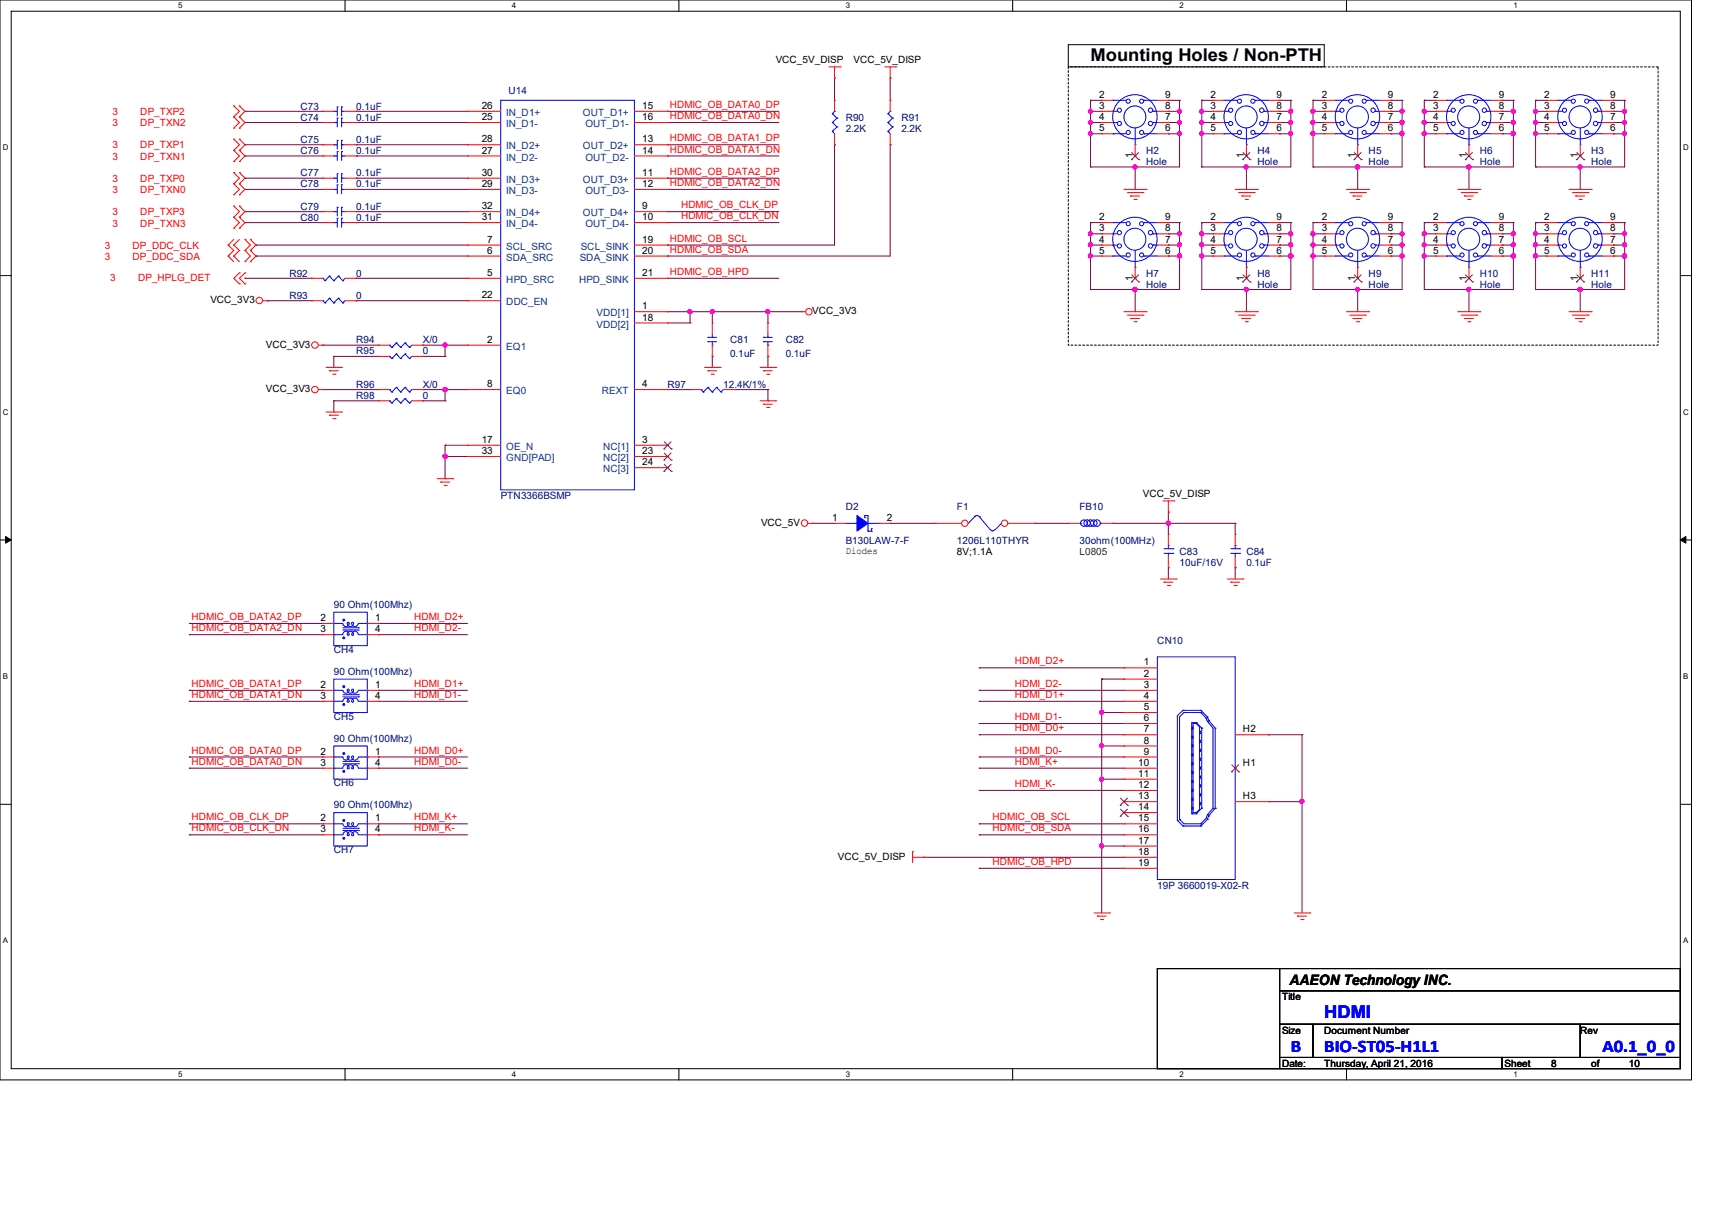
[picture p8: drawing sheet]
<svg xmlns="http://www.w3.org/2000/svg" width="297mm" height="210mm" viewBox="0 0 297 210" stroke-linecap="round" stroke-linejoin="round" font-family="sans-serif">
<defs><g id="words">
<text font-size="3" x="189.2" y="10.6">Mounting Holes / Non-PTH</text>
<g font-size="3" fill="#00f">
<text x="229.7" y="176.6">HDMI</text>
<text x="223.9" y="182.5">B</text>
<text x="229.7" y="182.5">BIO-ST05-H1L1</text>
<text x="278" y="182.5">A0.1_0_0</text>
</g>
<text font-size="2.5" x="223.7" y="170.8">AAEON Technology INC.</text>
<g font-size="1.7">
<text x="134.6" y="10.9">VCC_5V_DISP</text>
<text x="148.1" y="10.9">VCC_5V_DISP</text>
<text x="190.7" y="17">2</text>
<text x="202.1" y="17">9</text>
<text x="210" y="17">2</text>
<text x="221.4" y="17">9</text>
<text x="229.3" y="17">2</text>
<text x="240.7" y="17">9</text>
<text x="248.6" y="17">2</text>
<text x="260" y="17">9</text>
<text x="267.9" y="17">2</text>
<text x="279.4" y="17">9</text>
<text x="83.6" y="20.8">25</text>
<text x="83.6" y="18.9">26</text>
<text x="111.4" y="18.9">15</text>
<text x="111.4" y="20.8">16</text>
<text x="190.7" y="18.9">3</text>
<text x="190.7" y="20.8">4</text>
<text x="190.7" y="22.8">5</text>
<text x="202.1" y="22.8">6</text>
<text x="202.1" y="20.8">7</text>
<text x="202.1" y="18.9">8</text>
<text x="210" y="18.9">3</text>
<text x="210" y="20.8">4</text>
<text x="210" y="22.8">5</text>
<text x="221.4" y="22.8">6</text>
<text x="221.4" y="20.8">7</text>
<text x="221.4" y="18.9">8</text>
<text x="229.3" y="18.9">3</text>
<text x="229.3" y="20.8">4</text>
<text x="229.3" y="22.8">5</text>
<text x="240.7" y="22.8">6</text>
<text x="240.7" y="20.8">7</text>
<text x="240.7" y="18.9">8</text>
<text x="248.6" y="18.9">3</text>
<text x="248.6" y="20.8">4</text>
<text x="248.6" y="22.8">5</text>
<text x="260" y="22.8">6</text>
<text x="260" y="20.8">7</text>
<text x="260" y="18.9">8</text>
<text x="267.9" y="18.9">3</text>
<text x="267.9" y="20.8">4</text>
<text x="267.9" y="22.8">5</text>
<text x="279.4" y="22.8">6</text>
<text x="279.4" y="20.8">7</text>
<text x="279.4" y="18.9">8</text>
<text x="83.6" y="26.6">27</text>
<text x="83.6" y="24.7">28</text>
<text x="111.4" y="24.7">13</text>
<text x="111.4" y="26.6">14</text>
<text x="196.5" y="27.4" transform="rotate(-90 196.5 27.4)">1</text>
<text x="215.8" y="27.4" transform="rotate(-90 215.8 27.4)">1</text>
<text x="235.1" y="27.4" transform="rotate(-90 235.1 27.4)">1</text>
<text x="254.4" y="27.4" transform="rotate(-90 254.4 27.4)">1</text>
<text x="273.7" y="27.4" transform="rotate(-90 273.7 27.4)">1</text>
<text x="83.6" y="32.4">29</text>
<text x="83.6" y="30.5">30</text>
<text x="111.4" y="30.5">11</text>
<text x="111.4" y="32.4">12</text>
<text x="83.6" y="38.2">31</text>
<text x="83.6" y="36.3">32</text>
<text x="111.4" y="36.3">9</text>
<text x="111.4" y="38.2">10</text>
<text x="190.7" y="38.2">2</text>
<text x="190.7" y="40.1">3</text>
<text x="202.1" y="40.1">8</text>
<text x="202.1" y="38.2">9</text>
<text x="210" y="38.2">2</text>
<text x="210" y="40.1">3</text>
<text x="221.4" y="40.1">8</text>
<text x="221.4" y="38.2">9</text>
<text x="229.3" y="38.2">2</text>
<text x="229.3" y="40.1">3</text>
<text x="240.7" y="40.1">8</text>
<text x="240.7" y="38.2">9</text>
<text x="248.6" y="38.2">2</text>
<text x="248.6" y="40.1">3</text>
<text x="260" y="40.1">8</text>
<text x="260" y="38.2">9</text>
<text x="267.9" y="38.2">2</text>
<text x="267.9" y="40.1">3</text>
<text x="279.4" y="40.1">8</text>
<text x="279.4" y="38.2">9</text>
<text x="84.5" y="47.8">5</text>
<text x="84.5" y="44">6</text>
<text x="84.5" y="42.1">7</text>
<text x="111.4" y="42.1">19</text>
<text x="111.4" y="44">20</text>
<text x="111.4" y="47.8">21</text>
<text x="190.7" y="42.1">4</text>
<text x="190.7" y="44">5</text>
<text x="202.1" y="44">6</text>
<text x="202.1" y="42.1">7</text>
<text x="210" y="42.1">4</text>
<text x="210" y="44">5</text>
<text x="221.4" y="44">6</text>
<text x="221.4" y="42.1">7</text>
<text x="229.3" y="42.1">4</text>
<text x="229.3" y="44">5</text>
<text x="240.7" y="44">6</text>
<text x="240.7" y="42.1">7</text>
<text x="248.6" y="42.1">4</text>
<text x="248.6" y="44">5</text>
<text x="260" y="44">6</text>
<text x="260" y="42.1">7</text>
<text x="267.9" y="42.1">4</text>
<text x="267.9" y="44">5</text>
<text x="279.4" y="44">6</text>
<text x="279.4" y="42.1">7</text>
<text x="36.5" y="52.6">VCC_3V3</text>
<text x="83.6" y="51.7">22</text>
<text x="111.4" y="53.6">1</text>
<text x="196.5" y="48.7" transform="rotate(-90 196.5 48.7)">1</text>
<text x="215.8" y="48.7" transform="rotate(-90 215.8 48.7)">1</text>
<text x="235.1" y="48.7" transform="rotate(-90 235.1 48.7)">1</text>
<text x="254.4" y="48.7" transform="rotate(-90 254.4 48.7)">1</text>
<text x="273.7" y="48.7" transform="rotate(-90 273.7 48.7)">1</text>
<text x="84.5" y="59.4">2</text>
<text x="111.4" y="55.6">18</text>
<text x="140.9" y="54.5">VCC_3V3</text>
<text x="46.1" y="60.3">VCC_3V3</text>
<text x="46.1" y="68">VCC_3V3</text>
<text x="84.5" y="67.1">8</text>
<text x="111.4" y="67.1">4</text>
<text x="83.6" y="76.8">17</text>
<text x="111.4" y="76.8">3</text>
<text x="83.6" y="78.7">33</text>
<text x="111.4" y="78.7">23</text>
<text x="111.4" y="80.7">24</text>
<text x="198.3" y="86.2">VCC_5V_DISP</text>
<text x="132" y="91.2">VCC_5V</text>
<text x="144.4" y="90.3">1</text>
<text x="153.9" y="90.3">2</text>
<text x="146.7" y="96">Diodes</text>
<text x="166" y="96.2">8V;1.1A</text>
<text x="55.6" y="107.7">2</text>
<text x="65.1" y="107.7">1</text>
<text x="55.6" y="109.6">3</text>
<text x="65.1" y="109.6">4</text>
<text x="55.6" y="119.3">2</text>
<text x="65.1" y="119.3">1</text>
<text x="198.5" y="115.4">1</text>
<text x="198.5" y="117.3">2</text>
<text x="198.5" y="119.3">3</text>
<text x="55.6" y="121.2">3</text>
<text x="65.1" y="121.2">4</text>
<text x="198.5" y="121.2">4</text>
<text x="198.5" y="123.1">5</text>
<text x="198.5" y="125">6</text>
<text x="55.6" y="130.8">2</text>
<text x="65.1" y="130.8">1</text>
<text x="198.5" y="127">7</text>
<text x="198.5" y="128.9">8</text>
<text x="198.5" y="130.8">9</text>
<text x="215.6" y="127">H2</text>
<text x="55.6" y="132.8">3</text>
<text x="65.1" y="132.8">4</text>
<text x="197.5" y="132.8">10</text>
<text x="197.5" y="134.7">11</text>
<text x="197.5" y="136.6">12</text>
<text x="215.6" y="132.8">H1</text>
<text x="55.6" y="142.4">2</text>
<text x="65.1" y="142.4">1</text>
<text x="197.5" y="138.6">13</text>
<text x="197.5" y="140.5">14</text>
<text x="197.5" y="142.4">15</text>
<text x="215.6" y="138.6">H3</text>
<text x="55.6" y="144.4">3</text>
<text x="65.1" y="144.4">4</text>
<text x="145.4" y="149.1">VCC_5V_DISP</text>
<text x="197.5" y="144.4">16</text>
<text x="197.5" y="146.3">17</text>
<text x="197.5" y="148.2">18</text>
<text x="197.5" y="150.2">19</text>
<text x="222.4" y="173.4">Title</text>
<text x="222.4" y="179.2">Size</text>
<text x="229.7" y="179.2">Document Number</text>
<text x="274.2" y="179.2">Rev</text>
<text x="222.4" y="185">Date:</text>
<text x="229.7" y="185">Thursday, April 21, 2016</text>
<text x="261" y="185">Sheet</text>
<text x="269.1" y="185">8</text>
<text x="276" y="185">of</text>
<text x="282.6" y="185">10</text>
</g>
<g font-size="1.7" fill="#000080">
<text x="88.2" y="16.3">U14</text>
<text x="52.2" y="19">C73</text>
<text x="52.2" y="20.9">C74</text>
<text x="61.8" y="19">0.1uF</text>
<text x="61.8" y="20.9">0.1uF</text>
<text x="146.7" y="20.9">R90</text>
<text x="146.7" y="22.9">2.2K</text>
<text x="156.4" y="20.9">R91</text>
<text x="156.4" y="22.9">2.2K</text>
<text x="52.2" y="26.7">C76</text>
<text x="52.2" y="24.8">C75</text>
<text x="61.8" y="26.7">0.1uF</text>
<text x="61.8" y="24.8">0.1uF</text>
<text x="198.8" y="26.7">H2</text>
<text x="198.8" y="28.7">Hole</text>
<text x="218.1" y="26.7">H4</text>
<text x="218.1" y="28.7">Hole</text>
<text x="237.4" y="26.7">H5</text>
<text x="237.4" y="28.7">Hole</text>
<text x="256.7" y="26.7">H6</text>
<text x="256.7" y="28.7">Hole</text>
<text x="276" y="26.7">H3</text>
<text x="276" y="28.7">Hole</text>
<text x="52.2" y="30.6">C77</text>
<text x="52.2" y="32.5">C78</text>
<text x="61.8" y="30.6">0.1uF</text>
<text x="61.8" y="32.5">0.1uF</text>
<text x="52.2" y="38.3">C80</text>
<text x="52.2" y="36.4">C79</text>
<text x="61.8" y="38.3">0.1uF</text>
<text x="61.8" y="36.4">0.1uF</text>
<text x="50.2" y="48">R92</text>
<text x="61.8" y="48">0</text>
<text x="198.8" y="48">H7</text>
<text x="218.1" y="48">H8</text>
<text x="237.4" y="48">H9</text>
<text x="256.7" y="48">H10</text>
<text x="276" y="48">H11</text>
<text x="50.2" y="51.8">R93</text>
<text x="61.8" y="51.8">0</text>
<text x="198.8" y="49.9">Hole</text>
<text x="218.1" y="49.9">Hole</text>
<text x="237.4" y="49.9">Hole</text>
<text x="256.7" y="49.9">Hole</text>
<text x="276" y="49.9">Hole</text>
<text x="61.8" y="59.5">R94</text>
<text x="73.4" y="59.5">X/0</text>
<text x="126.7" y="59.5">C81</text>
<text x="136.3" y="59.5">C82</text>
<text x="61.8" y="61.5">R95</text>
<text x="73.4" y="61.5">0</text>
<text x="126.7" y="61.8">0.1uF</text>
<text x="136.3" y="61.8">0.1uF</text>
<text x="61.8" y="67.3">R96</text>
<text x="61.8" y="69.2">R98</text>
<text x="73.4" y="67.3">X/0</text>
<text x="73.4" y="69.2">0</text>
<text x="115.8" y="67.3">R97</text>
<text x="125.5" y="67.3">12.4K/1%</text>
<text x="86.9" y="86.6">PTN3366BSMP</text>
<text x="146.7" y="88.5">D2</text>
<text x="166" y="88.5">F1</text>
<text x="187.3" y="88.5">FB10</text>
<text x="146.7" y="94.3">B130LAW-7-F</text>
<text x="166" y="94.3">1206L110THYR</text>
<text x="187.3" y="94.3">30ohm(100MHz)</text>
<text x="204.6" y="96.2">C83</text>
<text x="204.6" y="98.1">10uF/16V</text>
<text x="216.2" y="96.2">C84</text>
<text x="216.2" y="98.1">0.1uF</text>
<text x="57.9" y="105.5">90 Ohm(100Mhz)</text>
<text x="57.9" y="113.2">CH4</text>
<text x="200.8" y="111.7">CN10</text>
<text x="57.9" y="117">90 Ohm(100Mhz)</text>
<text x="57.9" y="124.8">CH5</text>
<text x="57.9" y="128.6">90 Ohm(100Mhz)</text>
<text x="57.9" y="136.4">CH6</text>
<text x="57.9" y="140.2">90 Ohm(100Mhz)</text>
<text x="57.9" y="148">CH7</text>
<text x="200.8" y="154.1">19P 3660019-X02-R</text>
</g>
<g font-size="1.7" fill="#f00">
<text x="19.5" y="20">3</text>
<text x="19.5" y="21.9">3</text>
<text x="24.3" y="20">DP_TXP2</text>
<text x="24.3" y="21.9">DP_TXN2</text>
<text x="116.2" y="20.7">HDMIC_OB_DATA0_DN</text>
<text x="116.2" y="18.7">HDMIC_OB_DATA0_DP</text>
<text x="19.5" y="25.7">3</text>
<text x="19.5" y="27.7">3</text>
<text x="24.3" y="25.7">DP_TXP1</text>
<text x="24.3" y="27.7">DP_TXN1</text>
<text x="116.2" y="24.5">HDMIC_OB_DATA1_DP</text>
<text x="116.2" y="26.5">HDMIC_OB_DATA1_DN</text>
<text x="19.5" y="31.5">3</text>
<text x="19.5" y="33.5">3</text>
<text x="24.3" y="31.5">DP_TXP0</text>
<text x="24.3" y="33.5">DP_TXN0</text>
<text x="116.2" y="30.3">HDMIC_OB_DATA2_DP</text>
<text x="116.2" y="32.3">HDMIC_OB_DATA2_DN</text>
<text x="19.5" y="37.3">3</text>
<text x="19.5" y="39.3">3</text>
<text x="24.3" y="37.3">DP_TXP3</text>
<text x="24.3" y="39.3">DP_TXN3</text>
<text x="116.2" y="41.9">HDMIC_OB_SCL</text>
<text x="118.1" y="36.1">HDMIC_OB_CLK_DP</text>
<text x="118.1" y="38">HDMIC_OB_CLK_DN</text>
<text x="18.2" y="45">3</text>
<text x="18.2" y="43.1">3</text>
<text x="23" y="45">DP_DDC_SDA</text>
<text x="23" y="43.1">DP_DDC_CLK</text>
<text x="116.2" y="43.8">HDMIC_OB_SDA</text>
<text x="116.2" y="47.7">HDMIC_OB_HPD</text>
<text x="19.1" y="48.7">3</text>
<text x="24" y="48.7">DP_HPLG_DET</text>
<text x="33.2" y="107.5">HDMIC_OB_DATA2_DP</text>
<text x="71.8" y="107.5">HDMI_D2+</text>
<text x="33.2" y="109.5">HDMIC_OB_DATA2_DN</text>
<text x="71.8" y="109.5">HDMI_D2-</text>
<text x="33.2" y="119.1">HDMIC_OB_DATA1_DP</text>
<text x="71.8" y="119.1">HDMI_D1+</text>
<text x="176.1" y="115.2">HDMI_D2+</text>
<text x="176.1" y="119.1">HDMI_D2-</text>
<text x="33.2" y="121">HDMIC_OB_DATA1_DN</text>
<text x="71.8" y="121">HDMI_D1-</text>
<text x="176.1" y="121">HDMI_D1+</text>
<text x="176.1" y="124.9">HDMI_D1-</text>
<text x="33.2" y="130.7">HDMIC_OB_DATA0_DP</text>
<text x="71.8" y="130.7">HDMI_D0+</text>
<text x="176.1" y="126.8">HDMI_D0+</text>
<text x="176.1" y="130.7">HDMI_D0-</text>
<text x="33.2" y="132.6">HDMIC_OB_DATA0_DN</text>
<text x="71.8" y="132.6">HDMI_D0-</text>
<text x="176.1" y="132.6">HDMI_K+</text>
<text x="176.1" y="136.5">HDMI_K-</text>
<text x="33.2" y="142.3">HDMIC_OB_CLK_DP</text>
<text x="71.8" y="142.3">HDMI_K+</text>
<text x="172.2" y="142.3">HDMIC_OB_SCL</text>
<text x="33.2" y="144.2">HDMIC_OB_CLK_DN</text>
<text x="71.8" y="144.2">HDMI_K-</text>
<text x="172.2" y="150">HDMIC_OB_HPD</text>
<text x="172.2" y="144.2">HDMIC_OB_SDA</text>
</g>
<g font-size="1.7" fill="#004080">
<text x="87.8" y="22.1">IN_D1-</text>
<text x="87.8" y="20.1">IN_D1+</text>
<text x="101.1" y="20.1">OUT_D1+</text>
<text x="101.6" y="22.1">OUT_D1-</text>
<text x="87.8" y="27.9">IN_D2-</text>
<text x="87.8" y="25.9">IN_D2+</text>
<text x="101.1" y="25.9">OUT_D2+</text>
<text x="101.6" y="27.9">OUT_D2-</text>
<text x="87.8" y="33.7">IN_D3-</text>
<text x="87.8" y="31.7">IN_D3+</text>
<text x="101.1" y="31.7">OUT_D3+</text>
<text x="101.6" y="33.7">OUT_D3-</text>
<text x="87.8" y="39.4">IN_D4-</text>
<text x="87.8" y="37.5">IN_D4+</text>
<text x="101.1" y="37.5">OUT_D4+</text>
<text x="101.6" y="39.4">OUT_D4-</text>
<text x="87.8" y="45.2">SDA_SRC</text>
<text x="87.8" y="43.3">SCL_SRC</text>
<text x="100.6" y="45.2">SDA_SINK</text>
<text x="100.8" y="43.3">SCL_SINK</text>
<text x="87.8" y="49.1">HPD_SRC</text>
<text x="87.8" y="53">DDC_EN</text>
<text x="100.5" y="49.1">HPD_SINK</text>
<text x="103.5" y="54.9">VDD[1]</text>
<text x="103.5" y="56.8">VDD[2]</text>
<text x="87.8" y="60.7">EQ1</text>
<text x="87.8" y="68.4">EQ0</text>
<text x="104.4" y="68.4">REXT</text>
<text x="87.8" y="78">OE_N</text>
<text x="87.8" y="80">GND[PAD]</text>
<text x="104.6" y="78">NC[1]</text>
<text x="104.6" y="80">NC[2]</text>
<text x="104.6" y="81.9">NC[3]</text>
</g>
<text font-size="1.7" fill="#008000" x="187.3" y="96.2">L0805</text>
<g font-size="1.4">
<text x="30.9" y="1.4">5</text>
<text x="88.8" y="1.4">4</text>
<text x="146.7" y="1.4">3</text>
<text x="204.6" y="1.4">2</text>
<text x="262.6" y="1.4">1</text>
<text x=".5" y="26.1">D</text>
<text x="292" y="26.1">D</text>
<text x=".5" y="71.9">C</text>
<text x="292" y="71.9">C</text>
<text x=".5" y="117.8">B</text>
<text x="292" y="117.8">B</text>
<text x=".5" y="163.6">A</text>
<text x="292" y="163.6">A</text>
<text x="30.9" y="186.8">5</text>
<text x="88.8" y="186.8">4</text>
<text x="146.7" y="186.8">3</text>
<text x="204.6" y="186.8">2</text>
<text x="262.6" y="186.8">1</text>
</g>
</g></defs>
<path d="M0 0h293.5v187.3h-293.5zM1.9 1.9h289.6v183.4h-289.6z" fill="none" stroke="#000" stroke-width=".17"/>
<g fill="#fff">
<path d="M30.9 .2h.8v1.5h-.8z"/>
<path d="M30.9 185.5h.8v1.6h-.8z"/>
</g>
<path d="M59.9 0v1.9M59.9 185.3v2" fill="none" stroke="#000" stroke-width=".17"/>
<g fill="#fff">
<path d="M88.8 .2h.8v1.5h-.8z"/>
<path d="M88.8 185.5h.8v1.6h-.8z"/>
</g>
<path d="M117.8 0v1.9M117.8 185.3v2" fill="none" stroke="#000" stroke-width=".17"/>
<g fill="#fff">
<path d="M146.7 .2h.8v1.5h-.8z"/>
<path d="M146.7 185.5h.8v1.6h-.8z"/>
</g>
<path d="M175.7 0v1.9M175.7 185.3v2" fill="none" stroke="#000" stroke-width=".17"/>
<g fill="#fff">
<path d="M204.6 .2h.8v1.5h-.8z"/>
<path d="M204.6 185.5h.8v1.6h-.8z"/>
</g>
<path d="M233.6 0v1.9M233.6 185.3v2" fill="none" stroke="#000" stroke-width=".17"/>
<g fill="#fff">
<path d="M262.6 .2h.7v1.5h-.7z"/>
<path d="M262.6 185.5h.7v1.6h-.7z"/>
<path d="M.5 24.8h1v1.6h-1z"/>
<path d="M292 24.8h1v1.6h-1z"/>
<path d="M.5 70.7h1v1.5h-1z"/>
<path d="M292 70.7h1v1.5h-1z"/>
</g>
<path d="M0 47.8h1.9M291.5 47.8h2" fill="none" stroke="#000" stroke-width=".17"/>
<g fill="#fff">
<path d="M.5 116.5h.9v1.6h-.9z"/>
<path d="M292 116.5h.9v1.6h-.9z"/>
</g>
<path d="M0 93.6h1.9M291.5 93.6h2" fill="none" stroke="#000" stroke-width=".17"/>
<path d="M1 93l.9 .6-.9 .6zM291.5 93.6l1-.6v1.2z" fill="#000" stroke="#000" stroke-width=".17"/>
<g fill="#fff">
<path d="M.5 162.4h.9v1.5h-.9z"/>
<path d="M292 162.4h.9v1.5h-.9z"/>
</g>
<path d="M185.3 7.7h44.4v3.9h-44.4zM0 139.5h1.9M291.5 139.5h2M200.8 168h21.2v17.3h-21.2zM222 168h69.5v3.8h-69.5zM222 171.8h69.5v5.8h-69.5zM222 177.6h5.8v5.8h-5.8zM227.8 177.6h46.4v5.8h-46.4zM274.2 177.6h17.3v5.8h-17.3zM222 183.4h38.6v1.9h-38.6zM260.6 183.4h30.9v1.9h-30.9z" fill="none" stroke="#000" stroke-width=".17"/>
<path d="M185.3 11.6h102.4v48.3h-102.4z" fill="none" stroke="#000" stroke-width=".17" stroke-dasharray=".3"/>
<g fill="none" stroke="#800040" stroke-width=".17">
<path d="M42.5 19.3h.1M42.5 19.3h13.5M61.8 19.3h.1M61.8 19.3h19.3M115.8 19.3h.1M115.8 19.3h19.3M144.8 13.5h.1M144.8 13.5v3.9M154.4 13.5h.1M154.4 13.5v3.9M189.2 17.4h.1M189.2 19.3h.1"/>
<path d="M189.2 19.3h1.9M189.2 17.4h1.9M189.2 17.4v11.6M202.7 17.4h.1M202.7 19.3h.1M202.7 19.3h1.9M202.7 17.4h1.9M204.6 17.4h.1M204.6 19.3h.1M204.6 17.4v11.6h-15.4M208.5 17.4h.1M208.5 19.3h.1"/>
<path d="M208.5 19.3h1.9M208.5 17.4h1.9M208.5 17.4v11.6M222 17.4h.1M222 19.3h.1M222 19.3h1.9M222 17.4h1.9M223.9 19.3h.1M223.9 17.4h.1M223.9 17.4v11.6h-15.4M227.8 17.4h.1M227.8 19.3h.1"/>
<path d="M227.8 19.3h1.9M227.8 17.4h1.9M227.8 17.4v11.6M241.3 17.4h.1M241.3 19.3h.1M241.3 19.3h1.9M241.3 17.4h1.9M243.2 17.4h.1M243.2 19.3h.1M243.2 17.4v11.6h-15.4M247.1 17.4h.1M247.1 19.3h.1"/>
<path d="M247.1 19.3h1.9M247.1 17.4h1.9M247.1 17.4v11.6M260.6 17.4h.1M260.6 19.3h.1M260.6 19.3h2M260.6 17.4h2M262.6 17.4h.1M262.6 19.3h.1M262.6 17.4v11.6h-15.5M266.4 17.4h.1M266.4 19.3h.1"/>
<path d="M266.4 19.3h2M266.4 17.4h2M266.4 17.4v11.6M279.9 17.4h.1M279.9 19.3h.1M279.9 19.3h2M279.9 17.4h2M281.9 17.4h.1M281.9 19.3h.1M281.9 17.4v11.6h-15.5M42.5 21.3h.1M42.5 36.7h.1"/>
<path d="M42.5 38.6h.1M42.5 25.1h.1M42.5 27.1h.1M42.5 30.9h.1M42.5 32.9h.1M42.5 21.3h13.5M42.5 36.7h13.5M42.5 38.6h13.5M42.5 25.1h13.5M42.5 27.1h13.5M42.5 30.9h13.5M42.5 32.9h13.5"/>
<path d="M61.8 38.6h.1M61.8 36.7h.1M61.8 30.9h.1M61.8 32.9h.1M61.8 25.1h.1M61.8 27.1h.1M61.8 21.3h.1M61.8 21.3h19.3M61.8 36.7h19.3M61.8 38.6h19.3M61.8 25.1h19.3M61.8 27.1h19.3"/>
<path d="M61.8 30.9h19.3M61.8 32.9h19.3M115.8 21.3h.1M115.8 36.7h.1M115.8 38.6h.1M115.8 25.1h.1M115.8 27.1h.1M115.8 30.9h.1M115.8 32.9h.1M115.8 21.3h19.3M115.8 36.7h19.3M115.8 38.6h19.3"/>
<path d="M115.8 25.1h19.3M115.8 27.1h19.3M115.8 30.9h19.3M115.8 32.9h19.3M144.8 25.1h.1M144.8 25.1v17.4h-29M154.4 25.1h.1M154.4 25.1v19.3h-38.6M189.2 21.3h.1M189.2 23.2h.1M189.2 38.6h.1M189.2 29h.1"/>
<path d="M189.2 21.3h1.9M189.2 38.6h1.9M189.2 23.2h1.9M189.2 38.6v11.6M196.9 29h.1M196.9 29v3.9M202.7 21.3h.1M202.7 23.2h.1M202.7 38.6h.1M202.7 21.3h1.9M202.7 38.6h1.9M202.7 23.2h1.9"/>
<path d="M204.6 23.2h.1M204.6 21.3h.1M204.6 38.6h.1M204.6 38.6v11.6h-15.4M208.5 29h.1M208.5 21.3h.1M208.5 23.2h.1M208.5 38.6h.1M208.5 21.3h1.9M208.5 38.6h1.9M208.5 23.2h1.9M208.5 38.6v11.6"/>
<path d="M216.2 29h.1M216.2 29v3.9M222 23.2h.1M222 21.3h.1M222 38.6h.1M222 21.3h1.9M222 38.6h1.9M222 23.2h1.9M223.9 23.2h.1M223.9 21.3h.1M223.9 38.6h.1M223.9 38.6v11.6h-15.4"/>
<path d="M227.8 29h.1M227.8 23.2h.1M227.8 21.3h.1M227.8 38.6h.1M227.8 21.3h1.9M227.8 38.6h1.9M227.8 23.2h1.9M227.8 38.6v11.6M235.5 29h.1M235.5 29v3.9M241.3 23.2h.1M241.3 21.3h.1"/>
<path d="M241.3 38.6h.1M241.3 21.3h1.9M241.3 38.6h1.9M241.3 23.2h1.9M243.2 23.2h.1M243.2 21.3h.1M243.2 38.6h.1M243.2 38.6v11.6h-15.4M247.1 21.3h.1M247.1 23.2h.1M247.1 38.6h.1M247.1 29h.1"/>
<path d="M247.1 21.3h1.9M247.1 38.6h1.9M247.1 23.2h1.9M247.1 38.6v11.6M254.8 29h.1M254.8 29v3.9M260.6 21.3h.1M260.6 23.2h.1M260.6 38.6h.1M260.6 21.3h2M260.6 38.6h2M260.6 23.2h2"/>
<path d="M262.6 23.2h.1M262.6 21.3h.1M262.6 38.6h.1M262.6 38.6v11.6h-15.5M266.4 21.3h.1M266.4 23.2h.1M266.4 29h.1M266.4 38.6h.1M266.4 21.3h2M266.4 38.6h2M266.4 23.2h2M266.4 38.6v11.6"/>
<path d="M274.2 29h.1M274.2 29v3.9M279.9 21.3h.1M279.9 23.2h.1M279.9 38.6h.1M279.9 21.3h2M279.9 38.6h2M279.9 23.2h2M281.9 23.2h.1M281.9 21.3h.1M281.9 38.6h.1M281.9 38.6v11.6h-15.5"/>
<path d="M42.5 48.3h.1M42.5 48.3h11.6M44.4 42.5h.1M44.4 44.4h.1M44.4 42.5h36.7M44.4 44.4h36.7M46.4 52.2h.1M46.4 52.2h7.7M56 59.9h.1M56 59.9h9.7M61.8 48.3h.1M61.8 52.2h.1"/>
<path d="M61.8 48.3h19.3M61.8 52.2h19.3M73.4 59.9h.1M73.4 59.9h7.7M77.2 59.9h.1M77.2 59.9v1.9M115.8 42.5h.1M115.8 44.4h.1M115.8 48.3h.1M115.8 54.1h23.2M115.8 48.3h19.3M115.8 56h3.9"/>
<path d="M119.7 54.1h.1M119.7 56h.1M119.7 54.1v1.9M123.6 54.1h.1M123.6 54.1v1.9M133.2 54.1h.1M133.2 54.1v1.9M189.2 50.2h.1M189.2 44.4h.1M189.2 40.6h.1M189.2 42.5h.1M189.2 42.5h1.9"/>
<path d="M189.2 44.4h1.9M189.2 40.6h1.9M196.9 50.2h.1M196.9 50.2v3.9M202.7 44.4h.1M202.7 42.5h.1M202.7 40.6h.1M202.7 42.5h1.9M202.7 44.4h1.9M202.7 40.6h1.9M204.6 44.4h.1M204.6 40.6h.1"/>
<path d="M204.6 42.5h.1M208.5 40.6h.1M208.5 42.5h.1M208.5 44.4h.1M208.5 50.2h.1M208.5 42.5h1.9M208.5 44.4h1.9M208.5 40.6h1.9M216.2 50.2h.1M216.2 50.2v3.9M222 40.6h.1M222 42.5h.1"/>
<path d="M222 44.4h.1M222 42.5h1.9M222 44.4h1.9M222 40.6h1.9M223.9 44.4h.1M223.9 42.5h.1M223.9 40.6h.1M227.8 40.6h.1M227.8 42.5h.1M227.8 44.4h.1M227.8 50.2h.1M227.8 42.5h1.9"/>
<path d="M227.8 44.4h1.9M227.8 40.6h1.9M235.5 50.2h.1M235.5 50.2v3.9M241.3 40.6h.1M241.3 42.5h.1M241.3 44.4h.1M241.3 42.5h1.9M241.3 44.4h1.9M241.3 40.6h1.9M243.2 44.4h.1M243.2 42.5h.1"/>
<path d="M243.2 40.6h.1M247.1 40.6h.1M247.1 42.5h.1M247.1 44.4h.1M247.1 50.2h.1M247.1 42.5h1.9M247.1 44.4h1.9M247.1 40.6h1.9M254.8 50.2h.1M254.8 50.2v3.9M260.6 40.6h.1M260.6 42.5h.1"/>
<path d="M260.6 44.4h.1M260.6 42.5h2M260.6 44.4h2M260.6 40.6h2M262.6 44.4h.1M262.6 42.5h.1M262.6 40.6h.1M266.4 40.6h.1M266.4 42.5h.1M266.4 44.4h.1M266.4 50.2h.1M266.4 42.5h2"/>
<path d="M266.4 44.4h2M266.4 40.6h2M274.2 50.2h.1M274.2 50.2v3.9M279.9 40.6h.1M279.9 42.5h.1M279.9 44.4h.1M279.9 42.5h2M279.9 44.4h2M279.9 40.6h2M281.9 44.4h.1M281.9 42.5h.1"/>
<path d="M281.9 40.6h.1M56 67.6h.1M56 67.6h9.7M57.9 61.8h.1M57.9 63.7h.1M57.9 69.5h.1M57.9 71.5h.1M57.9 61.8h7.8M57.9 61.8v1.9M57.9 69.5v2M57.9 69.5h7.8M73.4 61.8h.1"/>
<path d="M73.4 69.5h.1M73.4 67.6h.1M73.4 67.6h7.7M73.4 61.8h3.8M73.4 69.5h3.8M77.2 61.8h.1M77.2 67.6h.1M77.2 69.5h.1M77.2 77.2h.1M77.2 79.2h.1M77.2 67.6v1.9M77.2 77.2v5.8"/>
<path d="M77.2 77.2h3.9M77.2 79.2h3.9M115.8 67.6h3.9M119.7 67.6h.1M123.6 61.8h.1M123.6 61.8v1.9M127.4 67.6h5.8M133.2 61.8h.1M133.2 67.6h.1M133.2 69.5h.1M133.2 61.8v1.9M133.2 67.6v1.9"/>
<path d="M77.2 83h.1M140.9 90.8h.1M140.9 90.8h3.9M154.4 90.8h.1M154.4 90.8h7.8M179.5 90.8h.1M179.5 90.8h5.8M193 90.8h.1M193 90.8h21.3M202.7 90.8h.1M202.7 98.5h.1M202.7 88.8h.1"/>
<path d="M202.7 88.8v3.9M202.7 98.5v1.9M214.3 90.8h.1M214.3 98.5h.1M214.3 90.8v1.9M214.3 98.5v1.9M32.9 119.7h.1M32.9 108.1h.1M32.9 110.1h.1M32.9 119.7h23.1M32.9 108.1h23.1M32.9 110.1h23.1"/>
<path d="M65.7 108.1h.1M65.7 110.1h.1M65.7 119.7h.1M65.7 119.7h15.4M65.7 108.1h15.4M65.7 110.1h15.4M169.9 115.8h.1M169.9 119.7h.1M169.9 119.7h25.1M169.9 115.8h25.1M191.1 117.8h.1M191.1 117.8v40.5"/>
<path d="M191.1 117.8h3.9M32.9 121.6h.1M32.9 131.3h.1M32.9 133.2h.1M32.9 121.6h23.1M32.9 131.3h23.1M32.9 133.2h23.1M65.7 121.6h.1M65.7 131.3h.1M65.7 133.2h.1M65.7 121.6h15.4M65.7 131.3h15.4"/>
<path d="M65.7 133.2h15.4M169.9 121.6h.1M169.9 125.5h.1M169.9 127.4h.1M169.9 131.3h.1M169.9 133.2h.1M169.9 137.1h.1M169.9 121.6h25.1M169.9 131.3h25.1M169.9 133.2h25.1M169.9 127.4h25.1M169.9 125.5h25.1"/>
<path d="M169.9 137.1h25.1M191.1 123.6h.1M191.1 129.4h.1M191.1 135.1h.1M191.1 123.6h3.9M191.1 129.4h3.9M191.1 135.1h3.9M220.1 139h.1M220.1 127.4h.1M220.1 139h5.8M220.1 127.4h5.8M225.9 139h.1"/>
<path d="M225.9 127.4h.1M225.9 127.4v30.9M32.9 142.9h.1M32.9 144.8h.1M32.9 142.9h23.1M32.9 144.8h23.1M65.7 142.9h.1M65.7 144.8h.1M65.7 142.9h15.4M65.7 144.8h15.4M160.2 148.7h.1M160.2 148.7h34.8"/>
<path d="M169.9 150.6h.1M169.9 142.9h.1M169.9 144.8h.1M169.9 142.9h25.1M169.9 144.8h25.1M169.9 150.6h25.1M191.1 146.7h.1M191.1 146.7h3.9"/>
</g>
<g fill="#f0f" stroke="#f0f" stroke-width=".17">
<circle cx="123.5" cy="54" r=".36"/>
<circle cx="77.2" cy="59.8" r=".37"/>
<circle cx="77.2" cy="67.6" r=".37"/>
<circle cx="77.2" cy="79.1" r=".37"/>
<circle cx="119.7" cy="54" r=".37"/>
<circle cx="133.2" cy="54" r=".36"/>
<circle cx="202.7" cy="90.7" r=".37"/>
<circle cx="225.9" cy="139" r=".37"/>
<circle cx="191.1" cy="123.5" r=".36"/>
<circle cx="191.1" cy="129.3" r=".36"/>
<circle cx="191.1" cy="146.7" r=".36"/>
<circle cx="191.1" cy="135.1" r=".36"/>
<circle cx="204.6" cy="23.2" r=".36"/>
<circle cx="204.6" cy="21.2" r=".36"/>
<circle cx="189.2" cy="19.3" r=".36"/>
<circle cx="189.2" cy="23.2" r=".36"/>
<circle cx="235.5" cy="29" r=".37"/>
<circle cx="243.2" cy="23.2" r=".36"/>
<circle cx="243.2" cy="19.3" r=".36"/>
<circle cx="227.8" cy="23.2" r=".36"/>
<circle cx="227.8" cy="19.3" r=".36"/>
<circle cx="227.8" cy="21.2" r=".36"/>
<circle cx="196.9" cy="50.2" r=".37"/>
<circle cx="204.6" cy="44.4" r=".36"/>
<circle cx="204.6" cy="40.5" r=".36"/>
<circle cx="189.2" cy="40.5" r=".36"/>
<circle cx="189.2" cy="44.4" r=".36"/>
<circle cx="223.9" cy="19.3" r=".36"/>
<circle cx="216.2" cy="29" r=".37"/>
<circle cx="223.9" cy="23.2" r=".36"/>
<circle cx="196.9" cy="29" r=".37"/>
<circle cx="208.5" cy="19.3" r=".36"/>
<circle cx="208.5" cy="23.2" r=".36"/>
<circle cx="274.1" cy="29" r=".37"/>
<circle cx="281.8" cy="23.2" r=".36"/>
<circle cx="281.8" cy="19.3" r=".36"/>
<circle cx="266.4" cy="19.3" r=".36"/>
<circle cx="266.4" cy="23.2" r=".36"/>
<circle cx="208.5" cy="21.2" r=".36"/>
<circle cx="223.9" cy="21.2" r=".36"/>
<circle cx="243.2" cy="21.2" r=".36"/>
<circle cx="254.8" cy="29" r=".37"/>
<circle cx="262.5" cy="23.2" r=".36"/>
<circle cx="262.5" cy="21.2" r=".36"/>
<circle cx="247.1" cy="19.3" r=".36"/>
<circle cx="247.1" cy="23.2" r=".36"/>
<circle cx="216.2" cy="50.2" r=".37"/>
<circle cx="223.9" cy="44.4" r=".36"/>
<circle cx="223.9" cy="42.5" r=".36"/>
<circle cx="208.5" cy="40.5" r=".36"/>
<circle cx="208.5" cy="44.4" r=".36"/>
<circle cx="281.8" cy="21.2" r=".36"/>
<circle cx="266.4" cy="21.2" r=".36"/>
<circle cx="189.2" cy="42.5" r=".36"/>
<circle cx="204.6" cy="42.5" r=".36"/>
<circle cx="235.5" cy="50.2" r=".37"/>
<circle cx="243.2" cy="44.4" r=".36"/>
<circle cx="243.2" cy="42.5" r=".36"/>
<circle cx="227.8" cy="40.5" r=".36"/>
<circle cx="227.8" cy="44.4" r=".36"/>
<circle cx="254.8" cy="50.2" r=".37"/>
<circle cx="262.5" cy="44.4" r=".36"/>
<circle cx="262.5" cy="42.5" r=".36"/>
<circle cx="247.1" cy="40.5" r=".36"/>
<circle cx="247.1" cy="44.4" r=".36"/>
<circle cx="274.1" cy="50.2" r=".37"/>
<circle cx="281.8" cy="44.4" r=".36"/>
<circle cx="281.8" cy="42.5" r=".36"/>
<circle cx="266.4" cy="40.5" r=".36"/>
<circle cx="266.4" cy="44.4" r=".36"/>
<circle cx="208.5" cy="42.5" r=".36"/>
<circle cx="223.9" cy="40.5" r=".36"/>
<circle cx="247.1" cy="21.2" r=".36"/>
<circle cx="204.6" cy="19.3" r=".36"/>
<circle cx="266.4" cy="42.5" r=".36"/>
<circle cx="281.8" cy="40.5" r=".36"/>
<circle cx="227.8" cy="42.5" r=".36"/>
<circle cx="189.2" cy="21.2" r=".36"/>
<circle cx="247.1" cy="42.5" r=".36"/>
<circle cx="262.5" cy="40.5" r=".36"/>
<circle cx="243.2" cy="40.5" r=".36"/>
<circle cx="262.5" cy="19.3" r=".36"/>
</g>
<g fill="none" stroke="#f00" stroke-width=".17">
<path d="M40.6 18.4h.1M40.6 18.4l.9 .9-.9 1M41.5 18.4h.1M41.5 18.4l1 .9-1 1M56 19.3h.1M56 19.3h1.9M59.9 19.3h1.9M61.8 19.3h.1M81.1 19.3h.1M81.1 19.3h5.8M110.1 19.3h5.7M115.8 19.3h.1"/>
<path d="M143.8 11.6h2M144.8 13.5h.1M144.8 17.4h.1M144.8 11.6v1.9M144.8 17.4v1.9M145.8 11.6h.1M153.5 11.6h1.9M154.4 13.5h.1M154.4 17.4h.1M154.4 11.6v1.9M154.4 17.4v1.9M155.4 11.6h.1"/>
<path d="M210.4 17.4h.1M210.4 19.3h.1M210.4 17.4h1.9M210.4 19.3h1.9M220.1 17.4h1.9M220.1 19.3h1.9M222 19.3h.1M222 17.4h.1M229.7 17.4h.1M229.7 19.3h.1M229.7 17.4h1.9M229.7 19.3h1.9"/>
<path d="M239.4 17.4h1.9M239.4 19.3h1.9M241.3 19.3h.1M241.3 17.4h.1M249 17.4h.1M249 19.3h.1M249 17.4h2M249 19.3h2M258.7 17.4h1.9M258.7 19.3h1.9M260.6 19.3h.1M260.6 17.4h.1"/>
<path d="M268.4 17.4h.1M268.4 19.3h.1M268.4 17.4h1.9M268.4 19.3h1.9M278 17.4h1.9M278 19.3h1.9M279.9 19.3h.1M279.9 17.4h.1M40.6 20.3h.1M40.6 22.2h.1M40.6 31.9h.1M40.6 29.9h.1"/>
<path d="M40.6 33.8h.1M40.6 26.1h.1M40.6 24.1h.1M40.6 28h.1M40.6 37.7h.1M40.6 35.7h.1M40.6 39.6h.1M40.6 20.3l.9 1-.9 .9M40.6 29.9l.9 1-.9 1M40.6 31.9l.9 1-.9 .9M40.6 24.1l.9 1-.9 1M40.6 26.1l.9 1-.9 .9"/>
<path d="M40.6 35.7l.9 1-.9 1M40.6 37.7l.9 .9-.9 1M41.5 20.3h.1M41.5 22.2h.1M41.5 29.9h.1M41.5 31.9h.1M41.5 33.8h.1M41.5 24.1h.1M41.5 26.1h.1M41.5 28h.1M41.5 35.7h.1M41.5 37.7h.1"/>
<path d="M41.5 39.6h.1M41.5 20.3l1 1-1 .9M41.5 29.9l1 1-1 1M41.5 31.9l1 1-1 .9M41.5 24.1l1 1-1 1M41.5 26.1l1 1-1 .9M41.5 35.7l1 1-1 1M41.5 37.7l1 .9-1 1M56 30.9h.1M56 38.6h.1M56 32.9h.1M56 36.7h.1"/>
<path d="M56 21.3h.1M56 27.1h.1M56 25.1h.1M56 32.9h1.9M56 38.6h1.9M56 30.9h1.9M56 21.3h1.9M56 36.7h1.9M56 25.1h1.9M56 27.1h1.9M59.9 32.9h1.9M59.9 38.6h1.9"/>
<path d="M59.9 30.9h1.9M59.9 21.3h1.9M59.9 36.7h1.9M59.9 25.1h1.9M59.9 27.1h1.9M61.8 30.9h.1M61.8 38.6h.1M61.8 32.9h.1M61.8 36.7h.1M61.8 21.3h.1M61.8 27.1h.1M61.8 25.1h.1"/>
<path d="M81.1 21.3h.1M81.1 27.1h.1M81.1 25.1h.1M81.1 32.9h.1M81.1 30.9h.1M81.1 38.6h.1M81.1 36.7h.1M81.1 32.9h5.8M81.1 38.6h5.8M81.1 30.9h5.8M81.1 21.3h5.8M81.1 36.7h5.8"/>
<path d="M81.1 25.1h5.8M81.1 27.1h5.8M110.1 32.9h5.7M110.1 38.6h5.7M110.1 30.9h5.7M110.1 21.3h5.7M110.1 36.7h5.7M110.1 25.1h5.7M110.1 27.1h5.7M115.8 36.7h.1M115.8 38.6h.1M115.8 30.9h.1"/>
<path d="M115.8 32.9h.1M115.8 25.1h.1M115.8 27.1h.1M115.8 21.3h.1M144.8 25.1h.1M144.8 23.2v1.9M154.4 25.1h.1M154.4 23.2v1.9M191.1 38.6h.1M191.1 38.6h1.9M195 32.9h3.8M195.6 33.4h2.7"/>
<path d="M196.1 34h.1M196.1 34h1.6M196.7 34.6h.4M197.1 34.6h.1M198.3 33.4h.1M198.8 32.9h.1M200.8 38.6h1.9M202.7 38.6h.1M210.4 38.6h.1M210.4 21.3h.1M210.4 23.2h.1M210.4 38.6h1.9"/>
<path d="M210.4 21.3h1.9M210.4 23.2h1.9M214.3 32.9h3.8M214.9 33.4h2.7M215.4 34h.1M215.4 34h1.6M216 34.6h.4M216.2 27.1h.1M216.2 25.1v2M216.4 34.6h.1M217.6 33.4h.1M218.1 32.9h.1"/>
<path d="M220.1 38.6h1.9M220.1 21.3h1.9M220.1 23.2h1.9M222 38.6h.1M222 23.2h.1M222 21.3h.1M229.7 21.3h.1M229.7 23.2h.1M229.7 38.6h.1M229.7 38.6h1.9M229.7 21.3h1.9M229.7 23.2h1.9"/>
<path d="M233.6 32.9h3.8M234.2 33.4h2.7M234.7 34h.1M234.7 34h1.6M235.3 34.6h.4M235.5 27.1h.1M235.5 25.1v2M235.7 34.6h.1M236.9 33.4h.1M237.4 32.9h.1M239.4 38.6h1.9M239.4 21.3h1.9"/>
<path d="M239.4 23.2h1.9M241.3 23.2h.1M241.3 21.3h.1M241.3 38.6h.1M249 38.6h.1M249 21.3h.1M249 23.2h.1M249 38.6h2M249 21.3h2M249 23.2h2M252.9 32.9h3.9M253.5 33.4h2.7"/>
<path d="M254 34h.1M254 34h1.6M254.6 34.6h.4M254.8 27.1h.1M254.8 25.1v2M255 34.6h.1M256.2 33.4h.1M256.8 32.9h.1M258.7 38.6h1.9M258.7 21.3h1.9M258.7 23.2h1.9M260.6 38.6h.1"/>
<path d="M260.6 23.2h.1M260.6 21.3h.1M268.4 38.6h.1M268.4 21.3h.1M268.4 23.2h.1M268.4 38.6h1.9M268.4 21.3h1.9M268.4 23.2h1.9M272.2 32.9h3.9M272.8 33.4h2.7M273.3 34h.1M273.3 34h1.6"/>
<path d="M273.9 34.6h.4M274.2 27.1h.1M274.2 25.1v2M274.3 34.6h.1M275.5 33.4h.1M276.1 32.9h.1M278 38.6h1.9M278 21.3h1.9M278 23.2h1.9M279.9 38.6h.1M279.9 23.2h.1M279.9 21.3h.1"/>
<path d="M39.6 44.4h.1M39.6 42.5h.1M39.6 42.5l1 .9-1 1M39.6 44.4l1 1M40.6 44.4h.1M40.6 42.5h.1M40.6 42.5l.9 .9-.9 1M40.6 44.4l.9 1M40.6 41.5l-1 1M41.5 49.2h.1M41.5 47.3h.1M41.5 47.3l-.9 1 .9 .9"/>
<path d="M41.5 41.5l-.9 1M42.5 49.2h.1M42.5 47.3h.1M42.5 43.4h.1M42.5 45.4h.1M42.5 41.5h.1M42.5 47.3l-1 1 1 .9M42.5 43.4l.9 1-.9 1M42.5 41.5l.9 1-.9 .9M43.4 45.4h.1M43.4 43.4h.1M43.4 41.5h.1"/>
<path d="M43.4 43.4l1 1-1 1M43.4 41.5l1 1-1 .9M45.6 52.2h.8M46.4 52.2h.1M54.1 52.2h.1M54.1 48.3h.1M54.1 52.2h1.9M54.1 48.3h1.9M55.2 59.9h.8M56 59.9h.1M59.9 52.2h1.9M59.9 48.3h1.9"/>
<path d="M61.8 52.2h.1M61.8 48.3h.1M65.7 59.9h.1M65.7 59.9h1.9M71.5 59.9h1.9M73.4 59.9h.1M81.1 59.9h.1M81.1 48.3h.1M81.1 44.4h.1M81.1 42.5h.1M81.1 52.2h.1M81.1 52.2h5.8"/>
<path d="M81.1 59.9h5.8M81.1 42.5h5.8M81.1 44.4h5.8M81.1 48.3h5.8M110.1 54.1h5.7M110.1 42.5h5.7M110.1 44.4h5.7M110.1 48.3h5.7M110.1 56h5.7M115.8 54.1h.1M115.8 56h.1M115.8 42.5h.1"/>
<path d="M115.8 44.4h.1M115.8 48.3h.1M123.6 56h.1M123.6 56v1.9M123.6 59.9v1.9M133.2 56h.1M133.2 56v1.9M133.2 59.9v1.9M139 54.1h.1M139 54.1h.8M191.1 40.6h.1M191.1 42.5h.1"/>
<path d="M191.1 44.4h.1M191.1 40.6h1.9M191.1 42.5h1.9M191.1 44.4h1.9M195 54.1h3.8M195.6 54.7h2.7M196.1 55.2h.1M196.1 55.2h1.6M196.7 55.8h.4M196.9 48.3h.1M196.9 46.4v1.9M197.1 55.8h.1"/>
<path d="M198.3 54.7h.1M198.8 54.1h.1M200.8 40.6h1.9M200.8 42.5h1.9M200.8 44.4h1.9M202.7 44.4h.1M202.7 42.5h.1M202.7 40.6h.1M210.4 40.6h.1M210.4 42.5h.1M210.4 44.4h.1M210.4 40.6h1.9"/>
<path d="M210.4 42.5h1.9M210.4 44.4h1.9M214.3 54.1h3.8M214.9 54.7h2.7M215.4 55.2h.1M215.4 55.2h1.6M216 55.8h.4M216.2 48.3h.1M216.2 46.4v1.9M216.4 55.8h.1M217.6 54.7h.1M218.1 54.1h.1"/>
<path d="M220.1 40.6h1.9M220.1 42.5h1.9M220.1 44.4h1.9M222 44.4h.1M222 42.5h.1M222 40.6h.1M229.7 40.6h.1M229.7 42.5h.1M229.7 44.4h.1M229.7 40.6h1.9M229.7 42.5h1.9M229.7 44.4h1.9"/>
<path d="M233.6 54.1h3.8M234.2 54.7h2.7M234.7 55.2h.1M234.7 55.2h1.6M235.3 55.8h.4M235.5 48.3h.1M235.5 46.4v1.9M235.7 55.8h.1M236.9 54.7h.1M237.4 54.1h.1M239.4 40.6h1.9M239.4 42.5h1.9"/>
<path d="M239.4 44.4h1.9M241.3 44.4h.1M241.3 42.5h.1M241.3 40.6h.1M249 40.6h.1M249 42.5h.1M249 44.4h.1M249 40.6h2M249 42.5h2M249 44.4h2M252.9 54.1h3.9M253.5 54.7h2.7"/>
<path d="M254 55.2h.1M254 55.2h1.6M254.6 55.8h.4M254.8 48.3h.1M254.8 46.4v1.9M255 55.8h.1M256.2 54.7h.1M256.8 54.1h.1M258.7 40.6h1.9M258.7 42.5h1.9M258.7 44.4h1.9M260.6 44.4h.1"/>
<path d="M260.6 42.5h.1M260.6 40.6h.1M268.4 40.6h.1M268.4 42.5h.1M268.4 44.4h.1M268.4 40.6h1.9M268.4 42.5h1.9M268.4 44.4h1.9M272.2 54.1h3.9M272.8 54.7h2.7M273.3 55.2h.1M273.3 55.2h1.6"/>
<path d="M273.9 55.8h.4M274.2 48.3h.1M274.2 46.4v1.9M274.3 55.8h.1M275.5 54.7h.1M276.1 54.1h.1M278 40.6h1.9M278 42.5h1.9M278 44.4h1.9M279.9 44.4h.1M279.9 42.5h.1M279.9 40.6h.1"/>
<path d="M55.2 67.6h.8M56 67.6h.1M56.6 63.7h2.7M56.6 71.5h2.7M57.1 64.3h.1M57.1 72h.1M57.1 64.3h1.6M57.1 72h1.6M57.7 64.9h.4M57.7 72.6h.4M58.1 64.9h.1M58.1 72.6h.1"/>
<path d="M59.3 63.7h.1M59.3 71.5h.1M65.7 61.8h.1M65.7 67.6h.1M65.7 67.6h1.9M65.7 61.8h1.9M71.5 67.6h1.9M71.5 61.8h1.9M73.4 61.8h.1M73.4 67.6h.1M81.1 67.6h.1M81.1 77.2h.1"/>
<path d="M81.1 79.2h.1M81.1 67.6h5.8M81.1 77.2h5.8M81.1 79.2h5.8M110.1 67.6h5.7M110.1 77.2h5.7M110.1 79.2h5.7M115.8 77.2h.1M115.8 79.2h.1M115.8 67.6h.1M119.7 67.6h.1M119.7 67.6h1.9"/>
<path d="M122.2 63.7h2.7M122.8 64.3h.1M122.8 64.3h1.5M123.4 64.9h.3M123.6 61.8h.1M123.7 64.9h.1M124.9 63.7h.1M125.5 67.6h1.9M127.4 67.6h.1M131.9 63.7h2.7M131.9 69.5h2.7M132.5 64.3h.1"/>
<path d="M132.5 70.1h.1M132.5 64.3h1.5M132.5 70.1h1.5M133 64.9h.4M133 70.7h.4M133.2 61.8h.1M133.4 64.9h.1M133.4 70.7h.1M134.6 63.7h.1M134.6 69.5h.1M75.9 83h2.7M76.5 83.6h.1"/>
<path d="M76.5 83.6h1.5M77 84.2h.4M77.4 84.2h.1M78.6 83h.1M110.1 81.1h5.7M115.8 81.1h.1M140.2 90.8h.7M140.9 90.8h.1M144.8 90.8h.1M144.8 90.8h1.9M152.5 90.8h1.9M154.4 90.8h.1"/>
<path d="M201.8 86.9h1.9M202.7 88.8h.1M202.7 98.5h.1M202.7 92.7h.1M202.7 86.9v1.9M202.7 92.7v1.9M202.7 96.5v2M203.7 86.9h.1M214.3 98.5h.1M214.3 92.7h.1M214.3 92.7v1.9M214.3 96.5v2"/>
<path d="M56 119.7h.1M56 108.1h.1M56 110.1h.1M56 119.7h1.9M56 108.1h1.9M56 110.1h1.9M63.7 119.7h2M63.7 108.1h2M63.7 110.1h2M65.7 119.7h.1M65.7 110.1h.1M65.7 108.1h.1"/>
<path d="M195 115.8h.1M195 117.8h.1M195 119.7h.1M195 115.8h5.8M195 117.8h5.8M195 119.7h5.8M201.3 100.4h2.7M201.9 101h.1M201.9 101h1.6M202.5 101.6h.4M202.9 101.6h.1M204 100.4h.1"/>
<path d="M212.9 100.4h2.7M213.5 101h.1M213.5 101h1.6M214.1 101.6h.4M214.5 101.6h.1M215.6 100.4h.1M56 131.3h.1M56 133.2h.1M56 121.6h.1M56 121.6h1.9M56 131.3h1.9M56 133.2h1.9"/>
<path d="M63.7 121.6h2M63.7 131.3h2M63.7 133.2h2M65.7 133.2h.1M65.7 131.3h.1M65.7 121.6h.1M195 121.6h.1M195 123.6h.1M195 125.5h.1M195 127.4h.1M195 129.4h.1M195 131.3h.1"/>
<path d="M195 133.2h.1M195 135.1h.1M195 137.1h.1M195 139h.1M195 121.6h5.8M195 123.6h5.8M195 125.5h5.8M195 127.4h5.8M195 129.4h5.8M195 131.3h5.8M195 133.2h5.8M195 135.1h5.8"/>
<path d="M195 137.1h5.8M195 139h5.8M214.3 133.2h.1M214.3 127.4h5.8M214.3 139h5.8M220.1 127.4h.1M220.1 139h.1M56 142.9h.1M56 144.8h.1M56 142.9h1.9M56 144.8h1.9M63.7 142.9h2"/>
<path d="M63.7 144.8h2M65.7 144.8h.1M65.7 142.9h.1M158.3 147.7h.1M158.3 148.7h1.9M158.3 147.7v1.9M160.2 148.7h.1M189.8 158.3h2.7M190.4 158.9h.1M190.4 158.9h1.5M190.9 159.5h.4M191.3 159.5h.1"/>
<path d="M192.5 158.3h.1M195 140.9h.1M195 142.9h.1M195 144.8h.1M195 146.7h.1M195 148.7h.1M195 150.6h.1M195 148.7h5.8M195 140.9h5.8M195 142.9h5.8M195 144.8h5.8M195 146.7h5.8"/>
<path d="M195 150.6h5.8M224.5 158.3h2.7M225.1 158.9h.1M225.1 158.9h1.6M225.7 159.5h.4M226.1 159.5h.1M227.2 158.3h.1"/>
<circle cx="45" cy="52.1" r=".56"/>
<circle cx="54.6" cy="59.8" r=".56"/>
<circle cx="140.3" cy="54.1" r=".56"/>
<circle cx="54.6" cy="67.6" r=".56"/>
<circle cx="139.6" cy="90.7" r=".56"/>
</g>
<g fill="none" stroke="#00f" stroke-width=".17">
<path d="M57.9 19.3h.1M57.9 19.3h.6M58.5 18.5h.1M58.5 18.5v1.6M59.3 18.5h.1M59.3 19.3h.1M59.3 18.5v1.6M59.3 19.3h.6M86.9 17.4h23.2v67.6h-23.2zM144.4 19.7h.1M144.4 19.7l.8 .8M144.8 19.3h.1"/>
<path d="M144.8 19.3l-.4 .4M154.1 19.7h.1M154.1 19.7l.8 .8M154.4 19.3h.1M154.4 19.3l-.3 .4M212.3 19.3h.1M212.3 17.4h.1M212.3 19.3h.8M212.3 17.4h2.4M217.8 17.4h.1M217.8 17.4h2.3M219.3 19.3h.1"/>
<path d="M219.3 19.3h.8M231.6 19.3h.1M231.6 17.4h.1M231.6 19.3h.9M231.6 17.4h2.4M237.1 17.4h.1M237.1 17.4h2.3M238.6 19.3h.1M238.6 19.3h.8M251 19.3h.1M251 17.4h.1M251 19.3h.8"/>
<path d="M251 17.4h2.3M256.4 17.4h.1M256.4 17.4h2.3M257.9 19.3h.1M257.9 19.3h.8M270.3 19.3h.1M270.3 17.4h.1M270.3 19.3h.8M270.3 17.4h2.3M275.7 17.4h.1M275.7 17.4h2.3M277.2 19.3h.1"/>
<path d="M277.2 19.3h.8M57.9 30.9h.1M57.9 38.6h.1M57.9 32.9h.1M57.9 36.7h.1M57.9 21.3h.1M57.9 27.1h.1M57.9 25.1h.1M57.9 38.6h.6M57.9 30.9h.6M57.9 32.9h.6M57.9 21.3h.6"/>
<path d="M57.9 36.7h.6M57.9 27.1h.6M57.9 25.1h.6M58.5 30.1h.1M58.5 37.8h.1M58.5 32h.1M58.5 35.9h.1M58.5 20.5h.1M58.5 26.3h.1M58.5 24.3h.1M58.5 20.5v1.5M58.5 24.3v1.6"/>
<path d="M58.5 26.3v1.5M58.5 30.1v1.6M58.5 32v1.6M58.5 35.9v1.6M58.5 37.8v1.6M59.3 30.1h.1M59.3 30.9h.1M59.3 37.8h.1M59.3 38.6h.1M59.3 32h.1M59.3 32.9h.1M59.3 35.9h.1"/>
<path d="M59.3 36.7h.1M59.3 20.5h.1M59.3 21.3h.1M59.3 26.3h.1M59.3 27.1h.1M59.3 24.3h.1M59.3 25.1h.1M59.3 38.6h.6M59.3 30.9h.6M59.3 20.5v1.5M59.3 24.3v1.6M59.3 26.3v1.5"/>
<path d="M59.3 30.1v1.6M59.3 32v1.6M59.3 35.9v1.6M59.3 37.8v1.6M59.3 32.9h.6M59.3 21.3h.6M59.3 36.7h.6M59.3 27.1h.6M59.3 25.1h.6M144.4 22.8h.1M144.4 21.3h.1M144.4 22.8l.4 .4"/>
<path d="M144.4 21.3l.8 .7M145.2 22h.1M145.2 20.5h.1M145.2 22l-.8 .8M145.2 20.5l-.8 .8M154.1 22.8h.1M154.1 21.3h.1M154.1 22.8l.3 .4M154.1 21.3l.8 .7M154.9 22h.1M154.9 20.5h.1M154.9 22l-.8 .8"/>
<path d="M154.9 20.5l-.8 .8M193 38.6h.1M193 38.6h2.4M198.5 38.6h.1M198.5 38.6h2.3M212.3 38.6h.1M212.3 21.3h.1M212.3 23.2h.1M212.3 38.6h2.4M212.3 23.2h2.4M212.3 21.3h.8M216.2 25.1h.1"/>
<path d="M216.2 22.2v2.9M217.8 38.6h.1M217.8 23.2h.1M217.8 38.6h2.3M217.8 23.2h2.3M219.3 21.3h.1M219.3 21.3h.8M231.6 21.3h.1M231.6 23.2h.1M231.6 38.6h.1M231.6 38.6h2.4M231.6 23.2h2.4"/>
<path d="M231.6 21.3h.9M235.5 25.1h.1M235.5 22.2v2.9M237.1 23.2h.1M237.1 38.6h.1M237.1 38.6h2.3M237.1 23.2h2.3M238.6 21.3h.1M238.6 21.3h.8M251 38.6h.1M251 21.3h.1M251 23.2h.1"/>
<path d="M251 38.6h2.3M251 23.2h2.3M251 21.3h.8M254.8 25.1h.1M254.8 22.2v2.9M256.4 38.6h.1M256.4 23.2h.1M256.4 38.6h2.3M256.4 23.2h2.3M257.9 21.3h.1M257.9 21.3h.8M270.3 38.6h.1"/>
<path d="M270.3 21.3h.1M270.3 23.2h.1M270.3 38.6h2.3M270.3 23.2h2.3M270.3 21.3h.8M274.2 25.1h.1M274.2 22.2v2.9M275.7 38.6h.1M275.7 23.2h.1M275.7 38.6h2.3M275.7 23.2h2.3M277.2 21.3h.1"/>
<path d="M277.2 21.3h.8M56 52.2h.1M56 48.3h.1M56 52.2l.4 .3M56 48.3l.4 .4M56.4 52.5h.1M56.4 48.7h.1M57.1 51.7h.1M57.1 47.9h.1M57.1 51.7l-.7 .8M57.1 51.7l.8 .8M57.1 47.9l-.7 .8"/>
<path d="M57.1 47.9l.8 .8M57.9 52.5h.1M57.9 48.7h.1M58.7 51.7h.1M58.7 47.9h.1M58.7 51.7l.8 .8M58.7 51.7l-.8 .8M58.7 47.9l.8 .8M58.7 47.9l-.8 .8M59.5 52.5h.1M59.5 48.7h.1M59.9 52.2l-.4 .3"/>
<path d="M59.9 48.3l-.4 .4M67.6 59.9h.1M67.6 59.9l.4 .3M68.7 59.5h.1M68.7 59.5l-.7 .7M68.7 59.5l.8 .7M70.3 59.5h.1M70.3 59.5l.7 .7M70.3 59.5l-.8 .7M71.5 59.9l-.5 .3M122.8 59.3h.1M122.8 58.5h.1"/>
<path d="M122.8 59.3h1.5M122.8 58.5h1.5M123.6 59.9h.1M123.6 58.5h.1M123.6 57.9v.6M123.6 59.3v.6M132.5 59.3h.1M132.5 58.5h.1M132.5 59.3h1.5M132.5 58.5h1.5M133.2 59.9h.1M133.2 58.5h.1"/>
<path d="M133.2 57.9v.6M133.2 59.3v.6M193 40.6h.1M193 42.5h.1M193 44.4h.1M193 44.4h2.4M193 42.5h.8M193 40.6h.8M196.9 46.4h.1M196.9 43.4v3M198.5 44.4h.1M198.5 44.4h2.3"/>
<path d="M200 42.5h.1M200 40.6h.1M200 42.5h.8M200 40.6h.8M212.3 40.6h.1M212.3 42.5h.1M212.3 44.4h.1M212.3 44.4h2.4M212.3 42.5h.8M212.3 40.6h.8M216.2 46.4h.1M216.2 43.4v3"/>
<path d="M217.8 44.4h.1M217.8 44.4h2.3M219.3 42.5h.1M219.3 40.6h.1M219.3 42.5h.8M219.3 40.6h.8M231.6 40.6h.1M231.6 42.5h.1M231.6 44.4h.1M231.6 44.4h2.4M231.6 42.5h.9M231.6 40.6h.9"/>
<path d="M235.5 46.4h.1M235.5 43.4v3M237.1 44.4h.1M237.1 44.4h2.3M238.6 42.5h.1M238.6 40.6h.1M238.6 42.5h.8M238.6 40.6h.8M251 40.6h.1M251 42.5h.1M251 44.4h.1M251 44.4h2.3"/>
<path d="M251 42.5h.8M251 40.6h.8M254.8 46.4h.1M254.8 43.4v3M256.4 44.4h.1M256.4 44.4h2.3M257.9 42.5h.1M257.9 40.6h.1M257.9 42.5h.8M257.9 40.6h.8M270.3 40.6h.1M270.3 42.5h.1"/>
<path d="M270.3 44.4h.1M270.3 44.4h2.3M270.3 42.5h.8M270.3 40.6h.8M274.2 46.4h.1M274.2 43.4v3M275.7 44.4h.1M275.7 44.4h2.3M277.2 42.5h.1M277.2 40.6h.1M277.2 42.5h.8M277.2 40.6h.8"/>
<path d="M67.6 61.8h.1M67.6 67.6h.1M67.6 61.8l.4 .4M67.6 67.6l.4 .4M68 60.2h.1M68 62.2h.1M68 68h.1M68.7 61.4h.1M68.7 67.2h.1M68.7 61.4l-.7 .8M68.7 61.4l.8 .8M68.7 67.2l-.7 .8"/>
<path d="M68.7 67.2l.8 .8M69.5 60.2h.1M69.5 62.2h.1M69.5 68h.1M70.3 61.4h.1M70.3 67.2h.1M70.3 61.4l.7 .8M70.3 61.4l-.8 .8M70.3 67.2l.7 .8M70.3 67.2l-.8 .8M71 60.2h.1M71 62.2h.1"/>
<path d="M71 68h.1M71.5 61.8l-.5 .4M71.5 67.6l-.5 .4M121.6 67.6h.1M121.6 67.6l.4 .4M122 68h.1M122.8 67.2h.1M122.8 67.2l-.8 .8M122.8 67.2l.8 .8M123.6 68h.1M124.3 67.2h.1M124.3 67.2l.8 .8"/>
<path d="M124.3 67.2l-.7 .8M125.1 68h.1M125.5 67.6l-.4 .4M146.7 90.8h2M148.7 90.8h.1M150 89.4h.1M150 89.8h.1M150 89.4h.6v2.7M150 89.4v.4M150.6 92.1h.1M150.6 90.8h1.9M150.6 92.1h.6"/>
<path d="M151.2 92.1h.1M151.2 91.7h.1M151.2 91.7v.4M152.5 90.8h.1M169.1 89.6l.4-.2 .4 .2M169.1 89.6h.1M169.1 89.6l-1.1 1.2M169.9 89.6h.1M169.9 89.6l1.9 2.3M172.5 91.9l-.3 .2-.3-.2M173.7 90.8h.1M173.7 90.8l-1.1 1.1"/>
<path d="M201.9 95.2h1.6M201.9 96h1.6M202.7 94.6h.1M202.7 96h.1M202.7 94.6v.6M202.7 96v.5M203.5 95.2h.1M203.5 96h.1M213.5 95.2h1.6M213.5 96h1.6M214.3 94.6h.1M214.3 96h.1"/>
<path d="M214.3 94.6v.6M214.3 96v.5M215.1 95.2h.1M215.1 96h.1M57.9 117.8h5.8v5.8h-5.8zM57.9 106.2h5.8v5.8h-5.8zM57.9 119.7h.1M57.9 108.1h1.6a.54 .54 0 0 0 .6 .6 .54 .54 0 0 0 .4-.7h-.2a.53 .53 0 0 0 .5 .7 .53 .53 0 0 0 .5-.7h-.2l-.1 .1M57.9 110.1h.1M57.9 108.1h.1M59.5 108.9h2.7M59.5 109.3h2.7"/>
<path d="M62.1 119.7a.55 .55 0 0 1-.6 .5 .55 .55 0 0 1-.4-.6h.2a.52 .52 0 0 1-.5 .6 .52 .52 0 0 1-.5-.6h.2a.54 .54 0 0 1-.4 .7 .54 .54 0 0 1-.6-.6h-1.6M62.1 110.1a.55 .55 0 0 0-.6-.6 .55 .55 0 0 0-.4 .7h.2a.51 .51 0 0 0-.5-.7 .51 .51 0 0 0-.5 .7h.2a.54 .54 0 0 0-.4-.7 .54 .54 0 0 0-.6 .6h-1.6M62.1 108.1a.57 .57 0 0 1-.5 .6 .57 .57 0 0 1-.6-.6M62.2 108.9h.1M62.2 109.3h.1M62.2 119.7h1.5M62.2 110.1h1.5M62.2 108.1h1.5M63.7 119.7h.1M63.7 108.1h.1M63.7 110.1h.1M200.8 113.9h13.5v38.6h-13.5z"/>
<path d="M57.9 129.4h5.8v5.7h-5.8zM57.9 133.2h.1M57.9 131.3h.1M57.9 121.6h.1M57.9 121.6h1.6a.53 .53 0 0 1 .6-.5 .53 .53 0 0 1 .4 .6h-.2a.52 .52 0 0 1 .5-.6 .52 .52 0 0 1 .5 .6l-.1 .1-.2-.2a.57 .57 0 0 1 .6-.5 .57 .57 0 0 1 .5 .5M59.5 132h2.7M59.5 132.5h2.7M59.5 120.5h2.7M59.5 120.9h2.7M60.6 133.2a.55 .55 0 0 0-.6-.6 .55 .55 0 0 0-.5 .6h-1.6M60.6 133.2l-.3 .1a.53 .53 0 0 1 .5-.7 .53 .53 0 0 1 .5 .6M61.3 133.2l-.2 .1a.55 .55 0 0 1 .4-.7 .55 .55 0 0 1 .6 .6"/>
<path d="M62.1 131.3a.55 .55 0 0 1-.6 .5 .55 .55 0 0 1-.4-.6h.2a.52 .52 0 0 1-.5 .6 .52 .52 0 0 1-.5-.6h.2a.54 .54 0 0 1-.4 .6 .54 .54 0 0 1-.6-.5h-1.6M62.2 132h.1M62.2 132.5h.1M62.2 120.5h.1M62.2 120.9h.1M62.2 133.2h1.5M62.2 131.3h1.5M62.2 121.6h1.5M63.7 131.3h.1M63.7 133.2h.1M63.7 121.6h.1M205.2 123.2h.1"/>
<path d="M205.2 123.2l-.9 .9v18.2M205.2 123.2h3.1M205.4 123.6h.1M205.4 123.6h2.9M205.4 123.6l-.8 .7v17.8M206.8 130.7h.2v.4h-.2zM206.8 140h.2v.4h-.2zM206.8 136.9h.2v.4h-.2zM206.8 129.2h.2v.3h-.2zM206.8 138.4h.2v.4h-.2zM206.8 135.3h.2v.4h-.2zM206.8 127.6h.2v.4h-.2z"/>
<path d="M206.8 133.8h.2v.4h-.2zM206.8 132.2h.2v.4h-.2zM206.8 126.1h.2v.3h-.2zM207.5 125.3h.1M207.5 125.5h.1M207.5 125.3l1 1M207.5 125.5l.6 .6v14.3M207.5 125.3h-.7v15.8M207.5 125.5h-.5v15.4M208.1 137.7h.2v.3h-.2zM208.1 129.9h.2v.4h-.2zM208.1 128.4h.2v.4h-.2z"/>
<path d="M208.1 133h.2v.4h-.2zM208.1 126.8h.2v.4h-.2zM208.1 134.6h.2v.4h-.2zM208.1 136.1h.2v.4h-.2zM208.1 139.2h.2v.4h-.2zM208.1 131.5h.2v.4h-.2zM208.3 123.6h.1M208.3 123.2h.1M208.3 123.6l1 .9M208.3 123.2l1.2 1.1M208.5 126.3h.1M208.5 126.3v13.9"/>
<path d="M209.3 124.5h.1M209.3 124.5l.2 .6M209.5 125.1h.1M209.5 124.3h.1M209.5 125.1l.9 1.2v13.9M209.5 124.3l.2 .6M209.7 124.9h.1M209.7 124.9l1.1 1.4M210.8 126.3h.1M210.8 126.3v13.9M57.9 140.9h5.8v5.8h-5.8zM57.9 144.8h.1"/>
<path d="M57.9 142.9h.1M57.9 144.8h1.6a.53 .53 0 0 1 .6-.6 .53 .53 0 0 1 .4 .7h-.2a.52 .52 0 0 1 .5-.7 .52 .52 0 0 1 .5 .7h-.1l-.2-.1a.57 .57 0 0 1 .6-.6 .57 .57 0 0 1 .5 .6M59.5 143.6h2.7M59.5 144h2.7M62.1 142.9a.55 .55 0 0 1-.6 .5 .55 .55 0 0 1-.4-.7h.2a.52 .52 0 0 1-.5 .7 .52 .52 0 0 1-.5-.7h.2a.54 .54 0 0 1-.4 .7 .54 .54 0 0 1-.6-.5h-1.6M62.2 143.6h.1M62.2 144h.1M62.2 142.9h1.5M62.2 144.8h1.5M63.7 142.9h.1M63.7 144.8h.1M204.3 142.3h.1"/>
<path d="M204.3 142.3l.9 1M204.6 142.1h.1M204.6 142.1l.8 .8h2.9M205.2 143.3h.1M205.2 143.3h3.1M206.8 141.1h.1M206.8 141.1h.7M207 140.9h.1M207 140.9h.5M207.5 140.9h.1M207.5 141.1h.1M208.1 140.4h.1"/>
<path d="M208.1 140.4l-.6 .5M208.3 142.9h.1M208.3 143.3h.1M208.5 140.2h.1M208.5 140.2l-1 .9M209.5 141.3h.1M209.5 142.1h.1M209.5 141.3l-.2 .6-1 1M209.5 142.1l-1.2 1.2M209.7 141.5h.1M209.7 141.5l-.2 .6M210.4 140.2h.1"/>
<path d="M210.4 140.2l-.9 1.1M210.8 140.2h.1M210.8 140.2l-1.1 1.3"/>
<circle cx="213.5" cy="19.1" r=".36"/>
<circle cx="215" cy="17.5" r=".36"/>
<circle cx="217.4" cy="17.5" r=".36"/>
<circle cx="218.9" cy="19.1" r=".38"/>
<circle cx="232.8" cy="19.1" r=".36"/>
<circle cx="234.3" cy="17.5" r=".36"/>
<circle cx="236.7" cy="17.5" r=".36"/>
<circle cx="238.2" cy="19.1" r=".38"/>
<circle cx="252.1" cy="19.1" r=".36"/>
<circle cx="253.6" cy="17.5" r=".36"/>
<circle cx="256" cy="17.5" r=".36"/>
<circle cx="257.5" cy="19.1" r=".38"/>
<circle cx="271.4" cy="19.1" r=".36"/>
<circle cx="272.9" cy="17.5" r=".36"/>
<circle cx="275.3" cy="17.5" r=".36"/>
<circle cx="276.8" cy="19.1" r=".38"/>
<circle cx="195.7" cy="38.8" r=".36"/>
<circle cx="198.1" cy="38.8" r=".36"/>
<circle cx="213.5" cy="21.4" r=".36"/>
<circle cx="215" cy="38.8" r=".36"/>
<circle cx="215" cy="23" r=".36"/>
<circle cx="216.2" cy="20.3" r="1.91"/>
<circle cx="216.2" cy="20.3" r="3.8"/>
<circle cx="217.4" cy="23" r=".36"/>
<circle cx="217.4" cy="38.8" r=".36"/>
<circle cx="218.9" cy="21.4" r=".38"/>
<circle cx="232.8" cy="21.4" r=".36"/>
<circle cx="234.3" cy="38.8" r=".36"/>
<circle cx="234.3" cy="23" r=".36"/>
<circle cx="235.5" cy="20.3" r="1.91"/>
<circle cx="235.5" cy="20.3" r="3.8"/>
<circle cx="236.7" cy="38.8" r=".36"/>
<circle cx="236.7" cy="23" r=".36"/>
<circle cx="238.2" cy="21.4" r=".38"/>
<circle cx="252.1" cy="21.4" r=".36"/>
<circle cx="253.6" cy="38.8" r=".36"/>
<circle cx="253.6" cy="23" r=".36"/>
<circle cx="254.8" cy="20.3" r="1.91"/>
<circle cx="254.8" cy="20.3" r="3.8"/>
<circle cx="256" cy="23" r=".36"/>
<circle cx="256" cy="38.8" r=".36"/>
<circle cx="257.5" cy="21.4" r=".38"/>
<circle cx="271.4" cy="21.4" r=".36"/>
<circle cx="272.9" cy="38.8" r=".36"/>
<circle cx="272.9" cy="23" r=".36"/>
<circle cx="274.1" cy="20.3" r="1.91"/>
<circle cx="274.1" cy="20.3" r="3.8"/>
<circle cx="275.3" cy="38.8" r=".36"/>
<circle cx="275.3" cy="23" r=".36"/>
<circle cx="276.8" cy="21.4" r=".38"/>
<circle cx="194.2" cy="42.7" r=".36"/>
<circle cx="194.2" cy="40.3" r=".36"/>
<circle cx="195.7" cy="44.2" r=".36"/>
<circle cx="196.9" cy="41.5" r="1.91"/>
<circle cx="196.9" cy="41.5" r="3.8"/>
<circle cx="198.1" cy="44.2" r=".36"/>
<circle cx="199.6" cy="42.7" r=".38"/>
<circle cx="199.6" cy="40.3" r=".38"/>
<circle cx="213.5" cy="42.7" r=".36"/>
<circle cx="213.5" cy="40.3" r=".36"/>
<circle cx="215" cy="44.2" r=".36"/>
<circle cx="216.2" cy="41.5" r="1.91"/>
<circle cx="216.2" cy="41.5" r="3.8"/>
<circle cx="217.4" cy="44.2" r=".36"/>
<circle cx="218.9" cy="42.7" r=".38"/>
<circle cx="218.9" cy="40.3" r=".38"/>
<circle cx="232.8" cy="40.3" r=".36"/>
<circle cx="232.8" cy="42.7" r=".36"/>
<circle cx="234.3" cy="44.2" r=".36"/>
<circle cx="235.5" cy="41.5" r="1.91"/>
<circle cx="235.5" cy="41.5" r="3.8"/>
<circle cx="236.7" cy="44.2" r=".36"/>
<circle cx="238.2" cy="42.7" r=".38"/>
<circle cx="238.2" cy="40.3" r=".38"/>
<circle cx="252.1" cy="40.3" r=".36"/>
<circle cx="252.1" cy="42.7" r=".36"/>
<circle cx="253.6" cy="44.2" r=".36"/>
<circle cx="254.8" cy="41.5" r="1.91"/>
<circle cx="254.8" cy="41.5" r="3.8"/>
<circle cx="256" cy="44.2" r=".36"/>
<circle cx="257.5" cy="42.7" r=".38"/>
<circle cx="257.5" cy="40.3" r=".38"/>
<circle cx="271.4" cy="40.3" r=".36"/>
<circle cx="271.4" cy="42.7" r=".36"/>
<circle cx="272.9" cy="44.2" r=".36"/>
<circle cx="274.1" cy="41.5" r="1.91"/>
<circle cx="274.1" cy="41.5" r="3.8"/>
<circle cx="275.3" cy="44.2" r=".36"/>
<circle cx="276.8" cy="40.3" r=".38"/>
<circle cx="276.8" cy="42.7" r=".38"/>
</g>
<g fill="none" stroke="#804000" stroke-width=".17">
<path d="M215.6 27.7h.1M215.6 26.5l1.3 1.2M216.8 26.5l-1.2 1.2M216.9 27.7h.1M234.9 27.7h.1M234.9 26.5l1.3 1.2M236.1 26.5l-1.2 1.2M236.2 27.7h.1M254.2 27.7h.1M254.3 26.5l1.2 1.2M255.4 26.5l-1.2 1.2M255.5 27.7h.1"/>
<path d="M273.5 27.7h.1M273.6 26.5l1.2 1.2M274.7 26.5l-1.2 1.2M274.8 27.7h.1M196.3 48.9h.1M196.3 47.7l1.3 1.2M197.5 47.7l-1.2 1.2M197.6 48.9h.1M215.6 48.9h.1M215.6 47.7l1.3 1.2M216.8 47.7l-1.2 1.2M216.9 48.9h.1"/>
<path d="M234.9 48.9h.1M234.9 47.7l1.3 1.2M236.1 47.7l-1.2 1.2M236.2 48.9h.1M254.2 48.9h.1M254.3 47.7l1.2 1.2M255.4 47.7l-1.2 1.2M255.5 48.9h.1M273.5 48.9h.1M273.6 47.7l1.2 1.2M274.7 47.7l-1.2 1.2M274.8 48.9h.1"/>
<path d="M115.2 77.9h.1M115.2 79.8h.1M115.2 76.6l1.3 1.3M115.2 78.6l1.3 1.2M116.4 76.6l-1.2 1.3M116.4 78.6l-1.2 1.2M116.5 77.9h.1M116.5 79.8h.1M115.2 81.7h.1M115.2 80.5l1.3 1.2M116.4 80.5l-1.2 1.2M116.5 81.7h.1"/>
<path d="M194.4 139.7h.1M194.4 138.4l1.2 1.3M195.6 138.4l-1.2 1.3M195.6 139.7h.1M213.7 133.9h.1M213.7 132.6l1.2 1.3M214.9 132.6l-1.2 1.3M214.9 133.9h.1M194.4 141.6h.1M194.4 140.3l1.2 1.3M195.6 140.3l-1.2 1.3M195.6 141.6h.1"/>
</g>
<g fill="#00f" stroke="#00f" stroke-width=".17">
<path d="M148.7 89.4l1.9 1.4-1.9 1.3z" fill-rule="evenodd"/>
<circle cx="59.6" cy="130.7" r=".17"/>
<circle cx="59.6" cy="133.8" r=".17"/>
<circle cx="59.6" cy="119.1" r=".17"/>
<circle cx="59.6" cy="122.2" r=".17"/>
<circle cx="59.6" cy="107.5" r=".17"/>
<circle cx="59.6" cy="110.6" r=".17"/>
<circle cx="59.6" cy="142.3" r=".17"/>
<circle cx="59.6" cy="145.4" r=".17"/>
</g>
<circle cx="167.4" cy="90.7" r=".55" fill="#fff" stroke="#f00" stroke-width=".17"/>
<path d="M162.2 90.8h.1M162.2 90.8h4.6" fill="none" stroke="#f00" stroke-width=".17"/>
<circle cx="174.3" cy="90.7" r=".55" fill="#fff" stroke="#f00" stroke-width=".17"/>
<g fill="none" stroke="#f00" stroke-width=".17">
<path d="M191.1 17.4h.1M191.1 19.3h.1M191.1 17.4h1.9M191.1 19.3h1.9M200.8 17.4h1.9M200.8 19.3h1.9M202.7 19.3h.1M202.7 17.4h.1M191.1 21.3h.1M191.1 23.2h.1M191.1 21.3h1.9M191.1 23.2h1.9"/>
<path d="M196.9 27.1h.1M196.9 25.1v2M200.8 21.3h1.9M200.8 23.2h1.9M202.7 23.2h.1M202.7 21.3h.1M65.7 69.5h.1M65.7 69.5h1.9M71.5 69.5h1.9M73.4 69.5h.1M174.9 90.8h4.6M179.5 90.8h.1"/>
<path d="M185.3 90.8h.1M185.3 90.8h2M191.1 90.8h1.9M193 90.8h.1"/>
</g>
<g fill="none" stroke="#00f" stroke-width=".17">
<path d="M193 19.3h.1M193 17.4h.1M193 19.3h.8M193 17.4h2.4M198.5 17.4h.1M198.5 17.4h2.3M200 19.3h.1M200 19.3h.8M193 21.3h.1M193 23.2h.1M193 23.2h2.4M193 21.3h.8"/>
<path d="M196.9 25.1h.1M196.9 22.2v2.9M198.5 23.2h.1M198.5 23.2h2.3M200 21.3h.1M200 21.3h.8M67.6 69.5h.1M67.6 69.5l.4 .4M68 69.9h.1M68.7 69.1h.1M68.7 69.1l-.7 .8M68.7 69.1l.8 .8"/>
<path d="M69.5 69.9h.1M70.3 69.1h.1M70.3 69.1l.7 .8M70.3 69.1l-.8 .8M71 69.9h.1M71.5 69.5l-.5 .4M187.3 90.8h.2M187.5 90.8h.1M190.9 90.8h.1M190.9 90.8h.2"/>
<circle cx="194.2" cy="19.1" r=".36"/>
<circle cx="195.7" cy="17.5" r=".36"/>
<circle cx="198.1" cy="17.5" r=".36"/>
<circle cx="199.6" cy="19.1" r=".38"/>
<circle cx="194.2" cy="21.4" r=".36"/>
<circle cx="195.7" cy="23" r=".36"/>
<circle cx="196.9" cy="20.3" r="1.91"/>
<circle cx="196.9" cy="20.3" r="3.8"/>
<circle cx="198.1" cy="23" r=".36"/>
<circle cx="199.6" cy="21.4" r=".38"/>
<circle cx="188" cy="90.7" r=".56"/>
<circle cx="188.6" cy="90.7" r=".56"/>
<circle cx="189.2" cy="90.7" r=".56"/>
<circle cx="189.8" cy="90.7" r=".56"/>
<circle cx="190.3" cy="90.7" r=".56"/>
</g>
<path d="M196.3 27.7h.1M196.3 26.5l1.3 1.2M197.5 26.5l-1.2 1.2M197.6 27.7h.1" fill="none" stroke="#804000" stroke-width=".17"/>
<g fill="#f0f" stroke="#f0f" stroke-width=".17">
<circle cx="123.5" cy="54" r=".36"/>
<circle cx="77.2" cy="59.8" r=".37"/>
<circle cx="77.2" cy="67.6" r=".37"/>
<circle cx="77.2" cy="79.1" r=".37"/>
<circle cx="119.7" cy="54" r=".37"/>
<circle cx="133.2" cy="54" r=".36"/>
<circle cx="202.7" cy="90.7" r=".37"/>
<circle cx="225.9" cy="139" r=".37"/>
<circle cx="191.1" cy="123.5" r=".36"/>
<circle cx="191.1" cy="129.3" r=".36"/>
<circle cx="191.1" cy="146.7" r=".36"/>
<circle cx="191.1" cy="135.1" r=".36"/>
<circle cx="204.6" cy="23.2" r=".36"/>
<circle cx="204.6" cy="21.2" r=".36"/>
<circle cx="189.2" cy="19.3" r=".36"/>
<circle cx="189.2" cy="23.2" r=".36"/>
<circle cx="235.5" cy="29" r=".37"/>
<circle cx="243.2" cy="23.2" r=".36"/>
<circle cx="243.2" cy="19.3" r=".36"/>
<circle cx="227.8" cy="23.2" r=".36"/>
<circle cx="227.8" cy="19.3" r=".36"/>
<circle cx="227.8" cy="21.2" r=".36"/>
<circle cx="196.9" cy="50.2" r=".37"/>
<circle cx="204.6" cy="44.4" r=".36"/>
<circle cx="204.6" cy="40.5" r=".36"/>
<circle cx="189.2" cy="40.5" r=".36"/>
<circle cx="189.2" cy="44.4" r=".36"/>
<circle cx="223.9" cy="19.3" r=".36"/>
<circle cx="216.2" cy="29" r=".37"/>
<circle cx="223.9" cy="23.2" r=".36"/>
<circle cx="196.9" cy="29" r=".37"/>
<circle cx="208.5" cy="19.3" r=".36"/>
<circle cx="208.5" cy="23.2" r=".36"/>
<circle cx="274.1" cy="29" r=".37"/>
<circle cx="281.8" cy="23.2" r=".36"/>
<circle cx="281.8" cy="19.3" r=".36"/>
<circle cx="266.4" cy="19.3" r=".36"/>
<circle cx="266.4" cy="23.2" r=".36"/>
<circle cx="208.5" cy="21.2" r=".36"/>
<circle cx="223.9" cy="21.2" r=".36"/>
<circle cx="243.2" cy="21.2" r=".36"/>
<circle cx="254.8" cy="29" r=".37"/>
<circle cx="262.5" cy="23.2" r=".36"/>
<circle cx="262.5" cy="21.2" r=".36"/>
<circle cx="247.1" cy="19.3" r=".36"/>
<circle cx="247.1" cy="23.2" r=".36"/>
<circle cx="216.2" cy="50.2" r=".37"/>
<circle cx="223.9" cy="44.4" r=".36"/>
<circle cx="223.9" cy="42.5" r=".36"/>
<circle cx="208.5" cy="40.5" r=".36"/>
<circle cx="208.5" cy="44.4" r=".36"/>
<circle cx="281.8" cy="21.2" r=".36"/>
<circle cx="266.4" cy="21.2" r=".36"/>
<circle cx="189.2" cy="42.5" r=".36"/>
<circle cx="204.6" cy="42.5" r=".36"/>
<circle cx="235.5" cy="50.2" r=".37"/>
<circle cx="243.2" cy="44.4" r=".36"/>
<circle cx="243.2" cy="42.5" r=".36"/>
<circle cx="227.8" cy="40.5" r=".36"/>
<circle cx="227.8" cy="44.4" r=".36"/>
<circle cx="254.8" cy="50.2" r=".37"/>
<circle cx="262.5" cy="44.4" r=".36"/>
<circle cx="262.5" cy="42.5" r=".36"/>
<circle cx="247.1" cy="40.5" r=".36"/>
<circle cx="247.1" cy="44.4" r=".36"/>
<circle cx="274.1" cy="50.2" r=".37"/>
<circle cx="281.8" cy="44.4" r=".36"/>
<circle cx="281.8" cy="42.5" r=".36"/>
<circle cx="266.4" cy="40.5" r=".36"/>
<circle cx="266.4" cy="44.4" r=".36"/>
<circle cx="208.5" cy="42.5" r=".36"/>
<circle cx="223.9" cy="40.5" r=".36"/>
<circle cx="247.1" cy="21.2" r=".36"/>
<circle cx="204.6" cy="19.3" r=".36"/>
<circle cx="266.4" cy="42.5" r=".36"/>
<circle cx="281.8" cy="40.5" r=".36"/>
<circle cx="227.8" cy="42.5" r=".36"/>
<circle cx="189.2" cy="21.2" r=".36"/>
<circle cx="247.1" cy="42.5" r=".36"/>
<circle cx="262.5" cy="40.5" r=".36"/>
<circle cx="243.2" cy="40.5" r=".36"/>
<circle cx="262.5" cy="19.3" r=".36"/>
</g>
<use href="#words"/>
</svg>
